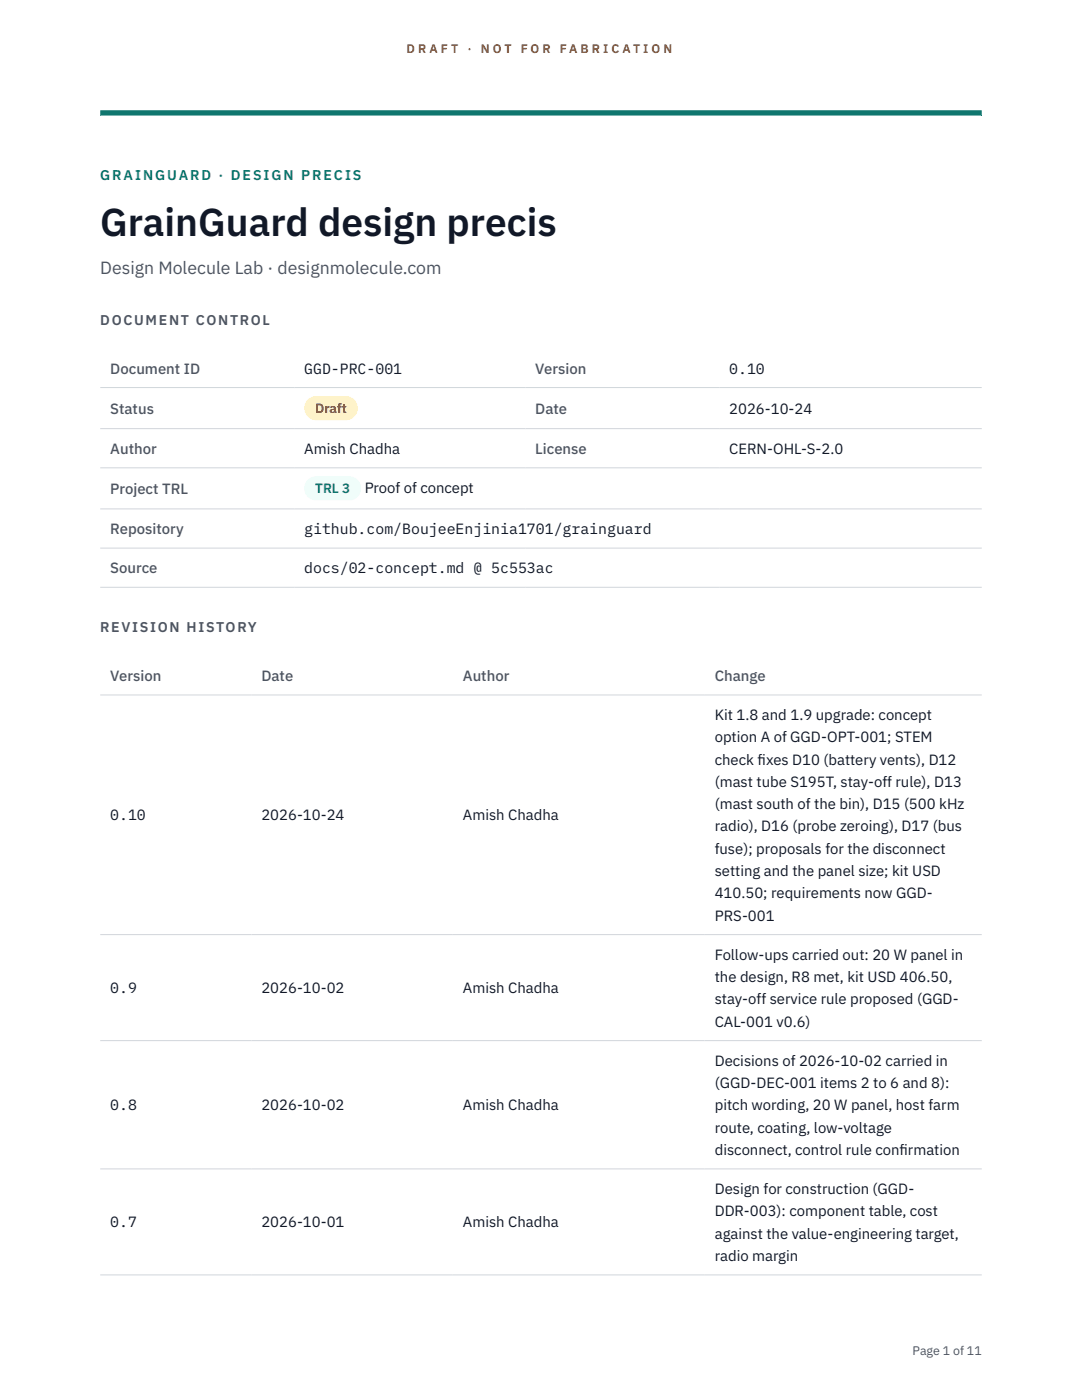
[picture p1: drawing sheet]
<svg xmlns="http://www.w3.org/2000/svg" width="216mm" height="279mm" viewBox="0 0 216 279" stroke-linecap="round" stroke-linejoin="round" font-family="sans-serif">
<defs><g id="words">
<text font-size="7.8" fill="#111827" x="20" y="47.1">GrainGuard design precis</text>
<text font-size="3.5" fill="#4b5563" x="20" y="54.6">Design Molecule Lab · designmolecule.com</text>
<g font-size="3" fill="#4b5563">
<text x="22" y="74.5">Document ID</text>
<text x="106.8" y="74.5">Version</text>
<text x="22" y="82.6">Status</text>
<text x="106.8" y="82.6">Date</text>
<text x="22" y="90.6">Author</text>
<text x="106.8" y="90.6">License</text>
<text x="22" y="98.6">Project TRL</text>
<text x="22" y="106.6">Repository</text>
<text x="22" y="114.4">Source</text>
<text x="22" y="135.9">Version</text>
<text x="52.2" y="135.9">Date</text>
<text x="92.4" y="135.9">Author</text>
<text x="142.6" y="135.9">Change</text>
</g>
<g font-size="3" fill="#111827">
<text x="60.7" y="74.5">GGD-PRC-001</text>
<text x="145.5" y="74.5">0.10</text>
<text x="145.5" y="82.6">2026-10-24</text>
<text x="60.7" y="90.6">Amish Chadha</text>
<text x="145.5" y="90.6">CERN-OHL-S-2.0</text>
<text x="72.8" y="98.5">Proof of concept</text>
<text x="60.7" y="106.6">github.com/BoujeeEnjinia1701/grainguard</text>
<text x="60.7" y="114.4">docs/02-concept.md @ 5c553ac</text>
<text x="142.6" y="143.7">Kit 1.8 and 1.9 upgrade: concept</text>
<text x="142.6" y="148.2">option A of GGD-OPT-001; STEM</text>
<text x="142.6" y="152.6">check f</text>
<text x="151.2" y="152.6">ixes D10 (battery vents), D12</text>
<text x="142.6" y="157.1">(mast tube S195T, stay-off rule), D13</text>
<text x="142.6" y="161.5">(mast south of the bin), D15 (500 kHz</text>
<text x="22" y="163.7">0.10</text>
<text x="52.2" y="163.7">2026-10-24</text>
<text x="92.4" y="163.7">Amish Chadha</text>
<text x="142.6" y="165.9">radio), D16 (probe zeroing), D17 (bus</text>
<text x="142.6" y="170.4">fuse); proposals for the disconnect</text>
<text x="142.6" y="174.8">setting and the panel size; kit USD</text>
<text x="142.6" y="179.3">410.50; requirements now GGD-</text>
<text x="142.6" y="183.7">PRS-001</text>
<text x="142.6" y="191.5">Follow-ups carried out: 20 W panel in</text>
<text x="142.6" y="196">the design, R8 met, kit USD 406.50,</text>
<text x="22" y="198.2">0.9</text>
<text x="52.2" y="198.2">2026-10-02</text>
<text x="92.4" y="198.2">Amish Chadha</text>
<text x="142.6" y="200.4">stay-off service rule proposed (GGD-</text>
<text x="142.6" y="204.9">CAL-001 v0.6)</text>
<text x="142.6" y="212.7">Decisions of 2026-10-02 carried in</text>
<text x="22" y="221.6">0.8</text>
<text x="52.2" y="221.6">2026-10-02</text>
<text x="92.4" y="221.6">Amish Chadha</text>
<text x="142.6" y="217.1">(GGD-DEC-001 items 2 to 6 and 8):</text>
<text x="142.6" y="221.6">pitch wording, 20 W panel, host farm</text>
<text x="142.6" y="226">route, coating, low-voltage</text>
<text x="142.6" y="230.5">disconnect, control rule conf</text>
<text x="179.5" y="230.5">irmation</text>
<text x="142.6" y="238.3">Design for construction (GGD-</text>
<text x="22" y="245">0.7</text>
<text x="52.2" y="245">2026-10-01</text>
<text x="92.4" y="245">Amish Chadha</text>
<text x="142.6" y="242.7">DDR-003): component table, cost</text>
<text x="142.6" y="247.2">against the value-engineering target,</text>
<text x="142.6" y="251.6">radio margin</text>
</g>
<text font-size="2.8" fill="#0f766e" x="20" y="36">GRAINGUARD · DESIGN PRECIS</text>
<g font-size="2.8" fill="#4b5563">
<text x="20" y="64.8">DOCUMENT CONTROL</text>
<text x="20" y="126.2">REVISION HISTORY</text>
</g>
<text font-size="2.7" fill="#92400e" x="62.9" y="82.5">Draft</text>
<text font-size="2.7" fill="#0f766e" x="62.9" y="98.5">TRL 3</text>
<g font-size="2.5" fill="#b45309">
<text x="81.1" y="10.5">D R A F T</text>
<text x="93.3" y="10.5">·</text>
<text x="95.9" y="10.5">N O T</text>
<text x="103.9" y="10.5">F O R</text>
<text x="111.7" y="10.5">F A B R I C A T I O N</text>
</g>
<text font-size="2.5" fill="#4b5563" x="182.1" y="270.3">Page 1 of 11</text>
</g></defs>
<path d="M20 23.1h175.9zM20 22h175.9v1.1h-175.9z" fill-rule="evenodd" fill="#0f766e"/>
<path d="M20 77.3h175.9M20 85.5h175.9M20 93.4h175.9M20 101.6h175.9M20 109.4h175.9M20 117.2h175.9M20 138.7h175.9M20 186.5h175.9M20 207.7h175.9M20 233.3h175.9M20 254.4h175.9" fill="none" stroke="#d1d5db" stroke-width=".2"/>
<path d="M60.7 79h10.7v4.9h-10.7z" fill="#fef3c7"/>
<path d="M60.7 95.1h11.4v4.8h-11.4z" fill="#f0fdfa"/>
<use href="#words"/>
</svg>
